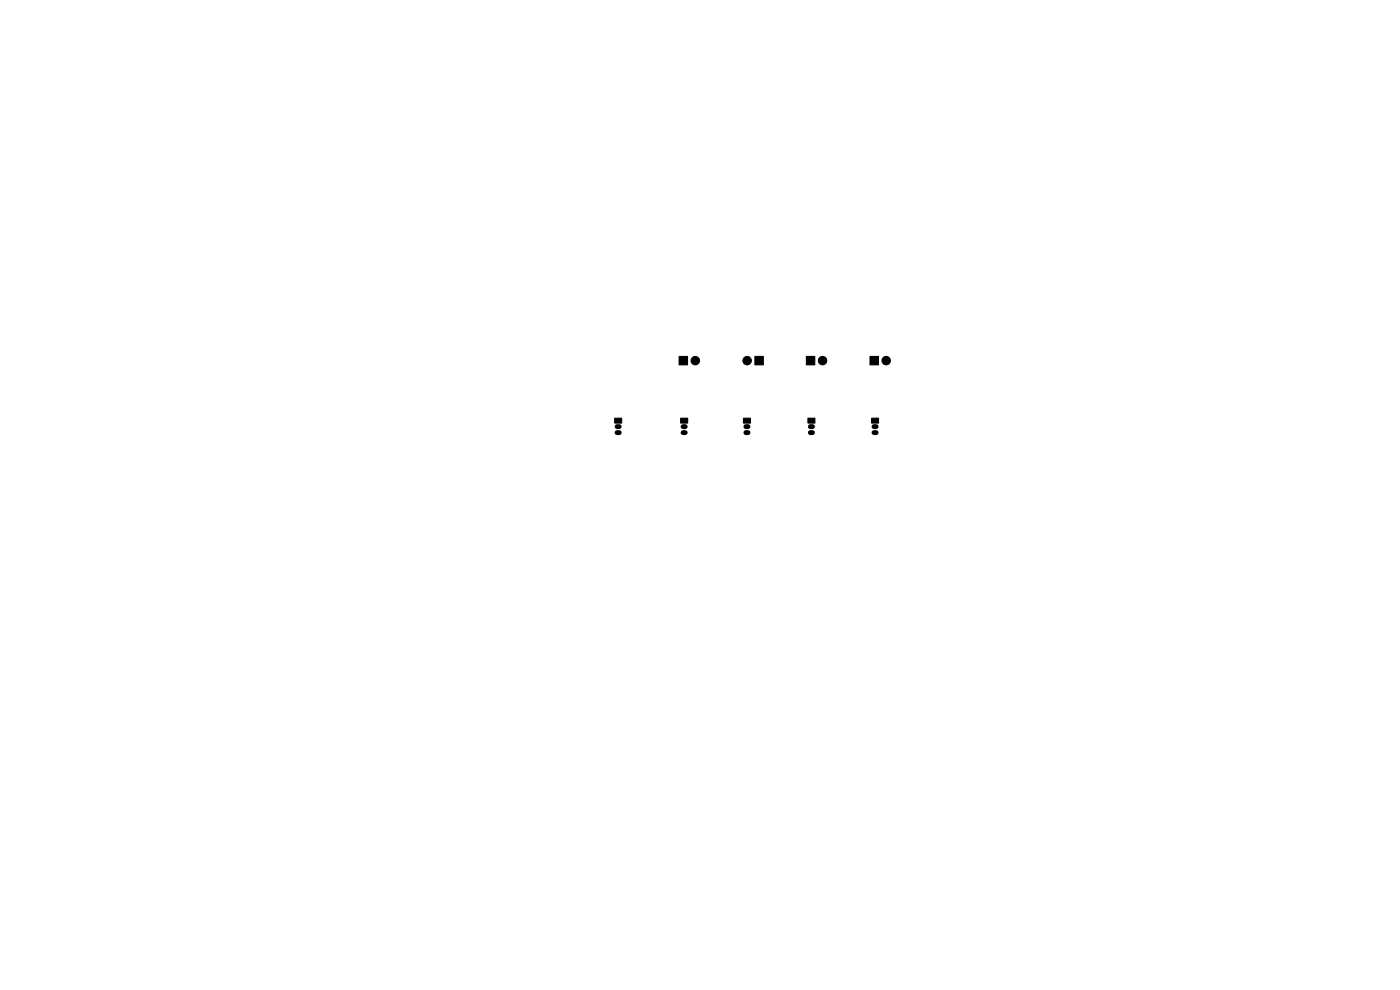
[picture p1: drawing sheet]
<svg xmlns="http://www.w3.org/2000/svg" width="297mm" height="210mm" viewBox="0 0 297 210" stroke-linecap="round" stroke-linejoin="round" font-family="sans-serif">
<g fill="#000" stroke="#000" stroke-width=".21">
<path d="M144.1 75.6h1.8v1.8h-1.8zM160.1 75.6h1.8v1.8h-1.8zM171.1 75.6h1.8v1.8h-1.8zM184.6 75.6h1.8v1.8h-1.8zM130.4 88.7h1.5v1.1h-1.5zM144.4 88.7h1.5v1.1h-1.5zM157.7 88.7h1.5v1.1h-1.5zM171.4 88.7h1.5v1.1h-1.5zM184.9 88.7h1.5v1.1h-1.5z"/>
<circle cx="147.5" cy="76.5" r=".9"/>
<circle cx="158.5" cy="76.5" r=".9"/>
<circle cx="174.5" cy="76.5" r=".9"/>
<circle cx="188" cy="76.5" r=".9"/>
</g>
<path d="M130.9 90.5h.5M130.9 91.8h.5M144.9 90.5h.5M144.9 91.8h.5M158.2 90.5h.5M158.2 91.8h.5M171.9 90.5h.5M171.9 91.8h.5M185.4 90.5h.5M185.4 91.8h.5" fill="none" stroke="#000" stroke-width="1.1"/>
</svg>
